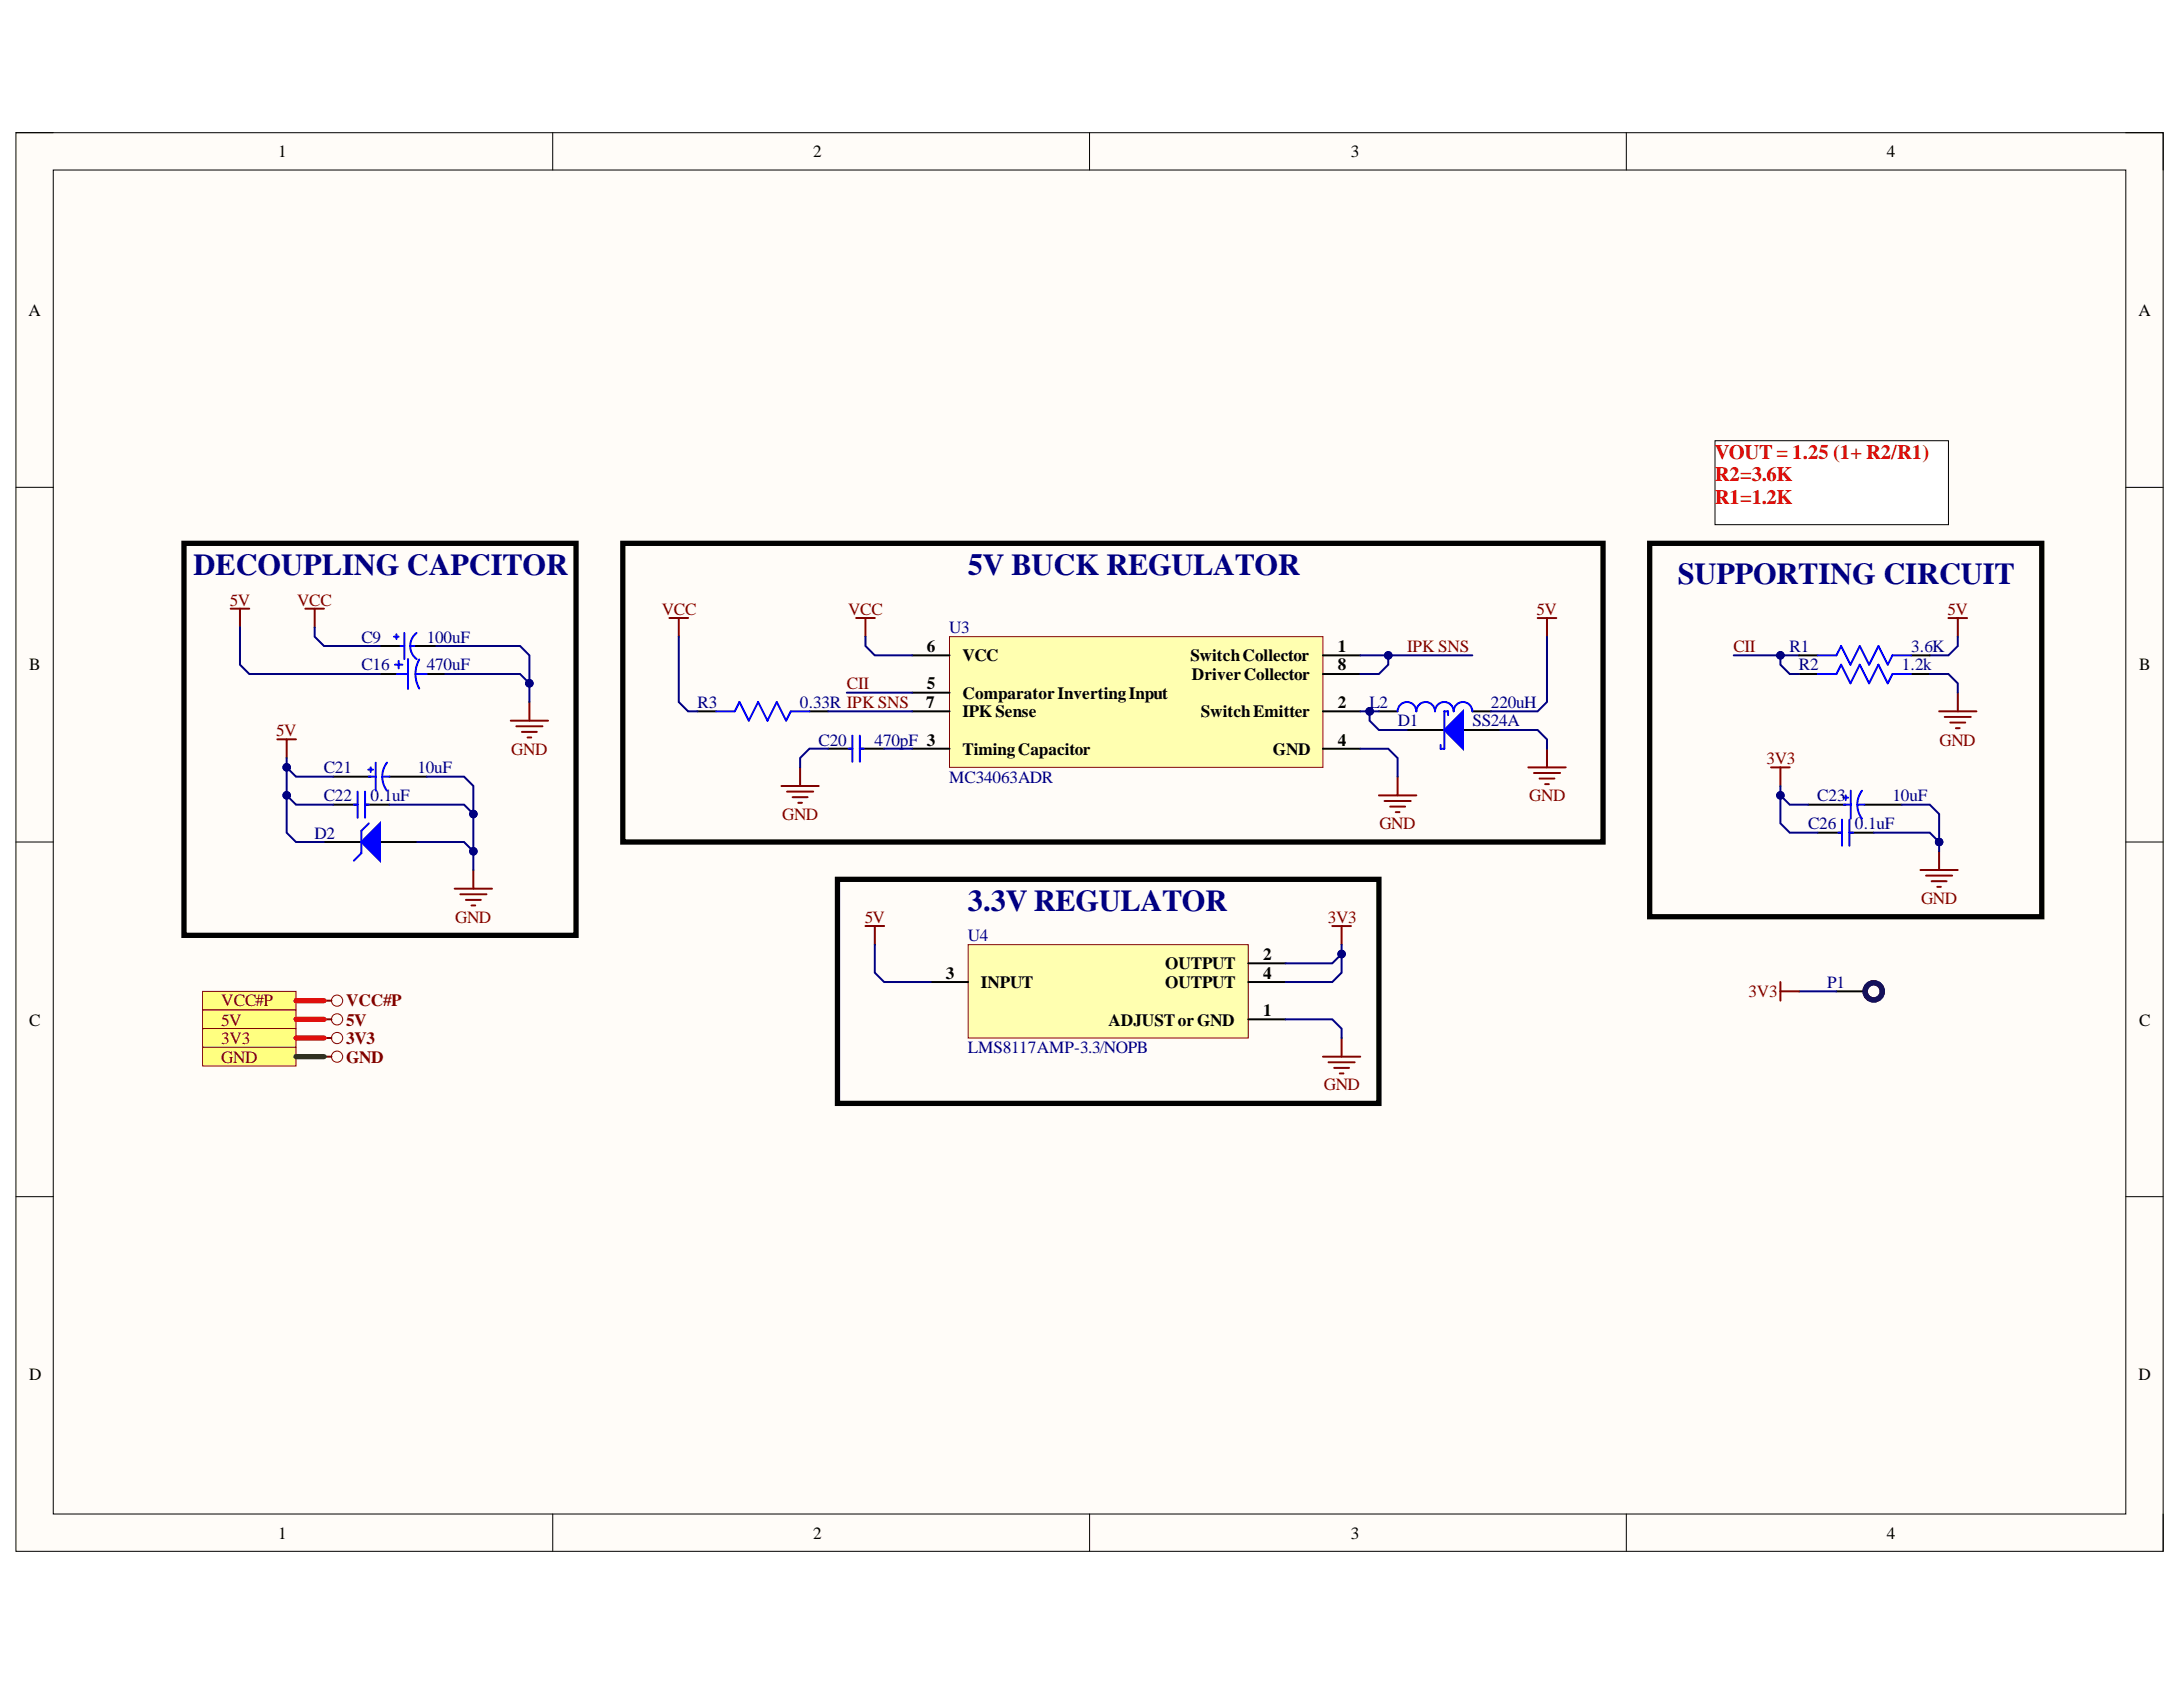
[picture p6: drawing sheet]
<svg xmlns="http://www.w3.org/2000/svg" width="279mm" height="216mm" viewBox="0 0 279 216" stroke-linecap="round" stroke-linejoin="round" font-family="sans-serif">
<defs><g id="words">
<g font-size="3.9" fill="#000080">
<text x="24.8" y="73.5">DECOUPLING CAPCITOR</text>
<text x="123.9" y="73.5">5V BUCK REGULATOR</text>
<text x="214.8" y="74.7">SUPPORTING CIRCUIT</text>
<text x="123.9" y="116.6">3.3V REGULATOR</text>
</g>
<g font-size="2.6" fill="#f00">
<text x="219.5" y="58.7">VOUT = 1.25 (1+ R2/R1)</text>
<text x="219.5" y="61.6">R2=3.6K</text>
<text x="219.5" y="64.5">R1=1.2K</text>
</g>
<g font-size="2.2">
<text x="35.6" y="20.1">1</text>
<text x="104.1" y="20.1">2</text>
<text x="172.9" y="20.1">3</text>
<text x="241.5" y="20.1">4</text>
<text x="3.6" y="40.4">A</text>
<text x="273.7" y="40.4">A</text>
<text x="118.6" y="83.4">6</text>
<text x="171.2" y="83.4">1</text>
<text x="3.7" y="85.8">B</text>
<text x="118.6" y="88.2">5</text>
<text x="123.2" y="89.4">ComparatorInvertingInput</text>
<text x="123.2" y="84.6">VCC</text>
<text x="152.4" y="84.6">SwitchCollector</text>
<text x="152.5" y="87.1">Driver Collector</text>
<text x="171.2" y="85.8">8</text>
<text x="273.8" y="85.8">B</text>
<text x="118.5" y="90.6">7</text>
<text x="123.2" y="91.8">IPK Sense</text>
<text x="153.7" y="91.8">SwitchEmitter</text>
<text x="171.2" y="90.6">2</text>
<text x="171.2" y="95.4">4</text>
<text x="123.2" y="96.6">TimingCapacitor</text>
<text x="162.9" y="96.6">GND</text>
<text x="121.1" y="125.3">3</text>
<text x="149.1" y="124.1">OUTPUT</text>
<text x="161.7" y="122.9">2</text>
<text x="161.7" y="125.3">4</text>
<text x="3.7" y="131.3">C</text>
<text x="125.6" y="126.4">INPUT</text>
<text x="141.9" y="131.3">ADJUSTorGND</text>
<text x="149.1" y="126.4">OUTPUT</text>
<text x="161.7" y="130">1</text>
<text x="273.8" y="131.3">C</text>
<text x="3.7" y="176.6">D</text>
<text x="273.7" y="176.6">D</text>
<text x="35.6" y="196.9">1</text>
<text x="104.1" y="196.9">2</text>
<text x="172.9" y="196.9">3</text>
<text x="241.5" y="196.9">4</text>
</g>
<g font-size="2.2" fill="#800000">
<text x="29.4" y="77.5">5V</text>
<text x="38" y="77.5">VCC</text>
<text x="84.7" y="78.7">VCC</text>
<text x="108.6" y="78.7">VCC</text>
<text x="180.1" y="83.4">IPK SNS</text>
<text x="196.7" y="78.7">5V</text>
<text x="221.9" y="83.4">CII</text>
<text x="249.3" y="78.7">5V</text>
<text x="108.4" y="88.2">CII</text>
<text x="35.3" y="94.2">5V</text>
<text x="248.2" y="95.4">GND</text>
<text x="65.4" y="96.6">GND</text>
<text x="226.1" y="97.8">3V3</text>
<text x="100.1" y="105">GND</text>
<text x="176.5" y="106.2">GND</text>
<text x="195.7" y="102.5">GND</text>
<text x="58.3" y="118.1">GND</text>
<text x="110.7" y="118.1">5V</text>
<text x="169.9" y="118.1">3V3</text>
<text x="245.9" y="115.7">GND</text>
<text x="28.3" y="128.8">VCC#P</text>
<text x="28.3" y="131.3">5V</text>
<text x="44.3" y="131.3">5V</text>
<text x="44.3" y="128.8">VCC#P</text>
<text x="223.8" y="127.6">3V3</text>
<text x="28.3" y="133.6">3V3</text>
<text x="28.3" y="136">GND</text>
<text x="44.3" y="133.6">3V3</text>
<text x="44.3" y="136">GND</text>
<text x="169.4" y="139.5">GND</text>
</g>
<g font-size="2.2" fill="#000080">
<text x="46.2" y="82.2">C9</text>
<text x="54.6" y="82.2">100uF</text>
<text x="121.5" y="81.1">U3</text>
<text x="229" y="83.4">R1</text>
<text x="244.6" y="83.4">3.6K</text>
<text x="46.2" y="85.8">C16</text>
<text x="54.6" y="85.8">470uF</text>
<text x="230.2" y="85.8">R2</text>
<text x="243.4" y="85.8">1.2k</text>
<text x="89.3" y="90.6">R3</text>
<text x="102.4" y="90.6">0.33R IPK SNS</text>
<text x="104.8" y="95.4">C20</text>
<text x="111.9" y="95.4">470pF 3</text>
<text x="175.3" y="90.6">L2</text>
<text x="178.9" y="93">D1</text>
<text x="188.5" y="93">SS24A</text>
<text x="190.8" y="90.6">220uH</text>
<text x="41.4" y="99">C21</text>
<text x="53.4" y="99">10uF</text>
<text x="121.5" y="100.2">MC34063ADR</text>
<text x="40.2" y="107.3">D2</text>
<text x="41.4" y="102.5">C22</text>
<text x="47.4" y="102.5">0.1uF</text>
<text x="231.4" y="106.2">C26</text>
<text x="232.6" y="102.5">C23</text>
<text x="237.4" y="106.2">0.1uF</text>
<text x="242.2" y="102.5">10uF</text>
<text x="123.9" y="120.4">U4</text>
<text x="233.9" y="126.4">P1</text>
<text x="123.9" y="134.8">LMS8117AMP-3.3/NOPB</text>
</g>
</g></defs>
<path d="M2 17h274.9v181.5h-274.9z" fill-rule="evenodd" fill="#fffcf8"/>
<path d="M2 17h274.9v181.5h-274.9z" fill="none" stroke="#000" stroke-width=".13"/>
<path d="M6.8 21.8h265.3v172h-265.3z" fill-rule="evenodd" fill="#fffcf8"/>
<g fill="none" stroke="#000" stroke-width=".13">
<path d="M2 17h4.8M70.7 17v4.8M139.4 17v4.8M208.2 17v4.8M272.1 17h4.8v4.8M6.8 21.8h265.3v172h-265.3zM2 62.4h4.8M272.1 62.4h4.8M2 107.8h4.8M272.1 107.8h4.8M2 153.1h4.8M272.1 153.1h4.8"/>
<path d="M70.7 193.8v4.7M139.5 193.8v4.7M208.2 193.8v4.7M276.9 193.8v4.7"/>
</g>
<path d="M123.9 120.9h35.9v11.9h-35.9z" fill-rule="evenodd" fill="#ffffb0"/>
<path d="M123.9 120.9h35.9v11.9h-35.9z" fill="none" stroke="#800000" stroke-width=".13"/>
<path d="M41.5 107.8h4.7M48.6 107.8h4.8M119.1 125.7h4.8M159.8 130.5h4.7M159.8 123.3h4.7M159.8 125.7h4.7" fill="none" stroke="#000" stroke-width=".25"/>
<path d="M35.5 94.6h2.4M36.7 94.6v2.4M170.5 118.5h2.4M171.7 118.5v2.4M169.3 135.2h4.8M170 135.9h3.4M170.8 136.7h1.9M171.5 137.4h.4M171.7 132.8v2.4" fill="none" stroke="#800000" stroke-width=".25"/>
<path d="M46.2 107.8l2.4-2.4v4.7z" fill="#00f"/>
<path d="M45.3 103h.5M45.8 101.3v3.4M46.2 107.8l2.4-2.4v4.7zM46.7 101.3v3.4M46.7 103h.5M47.2 105.4l-1 .9v2.9l-.9 .9M235.3 106.6h.5M235.8 104.9v3.3M236.7 104.9v3.3M236.7 106.6h.5" fill="none" stroke="#00f" stroke-width=".25"/>
<path d="M42.7 103h3.1M46.7 103h3.1M232.7 106.6h3.1M236.7 106.6h3.1" fill="none" stroke="#000" stroke-width=".25"/>
<path d="M226.7 98.2h2.4M227.9 98.2v2.4M58.2 113.7h4.8M58.9 114.4h3.4M59.6 115.2h1.9M60.3 115.9h.5M60.6 111.3v2.4M245.8 111.3h4.8M246.5 112.1h3.4M247.2 112.8h1.9M247.9 113.5h.5M248.2 109v2.3" fill="none" stroke="#800000" stroke-width=".25"/>
<path d="M25.9 126.9h12v2.4h-12z" fill-rule="evenodd" fill="#ffff80"/>
<path d="M25.9 126.9h12v2.4h-12z" fill="none" stroke="#800000" stroke-width=".13"/>
<path d="M25.9 129.3h12v2.3h-12z" fill-rule="evenodd" fill="#ffff80"/>
<g fill="none" stroke="#800000" stroke-width=".13">
<path d="M25.9 129.3h12v2.3h-12z"/>
<circle cx="43.1" cy="128.1" r=".72"/>
<circle cx="43.1" cy="130.5" r=".72"/>
</g>
<path d="M41.5 130.5h.9M41.5 128.1h.9" fill="none" stroke="#800000" stroke-width=".25"/>
<path d="M25.9 131.6h12v2.4h-12z" fill-rule="evenodd" fill="#ffff80"/>
<g fill="none" stroke="#800000" stroke-width=".13">
<path d="M25.9 131.6h12v2.4h-12z"/>
<circle cx="43.1" cy="132.8" r=".72"/>
</g>
<path d="M41.5 132.8h.9" fill="none" stroke="#800000" stroke-width=".25"/>
<path d="M25.9 134h12v2.4h-12z" fill-rule="evenodd" fill="#ffff80"/>
<g fill="none" stroke="#800000" stroke-width=".13">
<path d="M25.9 134h12v2.4h-12z"/>
<circle cx="43.1" cy="135.2" r=".72"/>
</g>
<g fill="none" stroke="#800000" stroke-width=".25">
<path d="M29.5 77.9h2.4M30.7 77.9v2.4M196.8 79.1h2.4M198 79.1v2.4M249.4 79.1h2.4M250.6 79.1v2.4M65.4 92.2h4.7M66.1 92.9h3.3M66.8 93.7h1.9M67.5 94.4h.5M67.8 89.8v2.4M102.4 98.2v2.4"/>
<path d="M178.9 99.4v2.4M195.6 98.2h4.8M196.3 98.9h3.4M197 99.6h2M198 95.8v2.4M248.2 91h4.8M248.9 91.8h3.3M249.6 92.5h1.9M250.3 93.2h.5M250.6 88.6v2.4M100 100.6h4.8M100.7 101.3h3.4"/>
<path d="M101.4 102h2M102.2 102.7h.4M176.5 101.8h4.8M177.2 102.5h3.4M177.9 103.2h1.9M178.6 103.9h.5M197.8 100.4h.4M41.5 135.2h.9"/>
</g>
<path d="M23.5 69.5h50.2v50.2h-50.2zM79.7 69.5h125.5v38.3h-125.5zM211.1 69.5h50.2v47.8h-50.2zM107.2 112.5h69.3v28.7h-69.3z" fill="none" stroke="#000" stroke-width=".68"/>
<path d="M121.5 81.5h47.8v16.7h-47.8z" fill-rule="evenodd" fill="#ffffb0"/>
<path d="M121.5 81.5h47.8v16.7h-47.8z" fill="none" stroke="#800000" stroke-width=".13"/>
<path d="M116.7 83.9h4.8M116.7 91h4.8M116.7 95.8h4.8M116.7 88.6h4.8M169.3 83.9h4.8M169.3 91h4.8M169.3 95.8h4.8M169.3 86.3h4.8M180.1 93.4h4.8M187.2 93.4h4.8" fill="none" stroke="#000" stroke-width=".25"/>
<path d="M184.9 93.4l2.3-2.4v4.8z" fill="#00f"/>
<g fill="none" stroke="#00f" stroke-width=".25">
<path d="M47.1 98.5h.6M47.2 99.4h.9M47.4 98.2v.6M48.1 97.6v3.6M48.9 99.4h.9M49.5 97.6a2.98 2.98 0 0 0 0 3.6M50.4 81.5h.6M50.6 85.1h.9M50.7 81.2v.6M50.8 86.3h1.4M51 84.6v.9M51.3 82.7h.4"/>
<path d="M51.7 81v3.3M52.2 84.3v3.9M52.6 82.7h.4M53.2 86.3l.1 .7 .4 1.1M53.2 86.3h1.4M53.3 81a2.11 2.11 0 0 0 0 3.4M53.7 84.4l-.4 1.1-.1 .8M91.7 91h2.3l.6-1.2 1.2 2.4 1.2-2.4 1.2 2.4 1.2-2.4 1.2 2.4 .6-1.2h2.4M108.6 95.8h.5M109.1 94.1v3.4M110.1 95.8h.4M110.1 94.1v3.4"/>
<path d="M178.9 91a1.2 1.2 0 0 1 1.2-1.2 1.2 1.2 0 0 1 1.2 1.2 1.19 1.19 0 0 1 1.2-1.2 1.19 1.19 0 0 1 1.2 1.2 1.19 1.19 0 0 1 1.2-1.2 1.19 1.19 0 0 1 1.2 1.2 1.19 1.19 0 0 1 1.1-1.2 1.19 1.19 0 0 1 1.2 1.2M184.9 93.4l2.3-2.4v4.8zM185.3 91.5v-.5h-.4v4.8h-.5v-.5M232.7 86.3h2.3l.6-1.2 1.2 2.4 1.2-2.4 1.2 2.4 1.2-2.4 1.2 2.4 .6-1.2h2.4M235.9 102.1h.6M236 103h.9M236.2 101.8v.6M236.9 101.2v3.6M237.7 103h.9M238.3 101.2a2.98 2.98 0 0 0 0 3.6"/>
</g>
<g fill="none" stroke="#000" stroke-width=".25">
<path d="M42.7 99.4h4.7M48.6 82.7h3.1M48.6 86.3h2.4M49.8 99.4h4.8M52.7 82.7h3.1M54.6 86.3h2.4M89.3 91h2.4M103.6 91h2.4M106 95.8h3.1M110.1 95.8h3.1M176.5 91h2.4M188.4 91h2.4"/>
<path d="M230.3 86.3h2.4M244.6 86.3h2.4M231.5 103h4.7M238.6 103h4.8"/>
</g>
<path d="M39.1 77.9h2.4M40.3 77.9v2.4M85.7 79.1h2.4M86.9 79.1v2.4M109.6 79.1h2.4M110.8 79.1v2.4M110.8 118.5h2.4M112 118.5v2.4" fill="none" stroke="#800000" stroke-width=".25"/>
<path d="M37.9 135.2h3.6" fill="none" stroke="#274e13" stroke-width=".68"/>
<path d="M37.9 132.8h3.6M37.9 130.5h3.6M37.9 128.1h3.6" fill="none" stroke="#f00" stroke-width=".68"/>
<path d="M36.7 101.8v4.8l1.2 1.2h3.6" fill="none" stroke="#000080" stroke-width=".25"/>
<circle cx="36.7" cy="101.8" r=".48" fill="#000080"/>
<circle cx="36.7" cy="101.8" r=".48" fill="none" stroke="#000080" stroke-width=".13"/>
<path d="M36.7 98.2v3.6l1.2 1.2h4.8" fill="none" stroke="#000080" stroke-width=".25"/>
<circle cx="36.7" cy="101.8" r=".48" fill="#000080"/>
<circle cx="36.7" cy="101.8" r=".48" fill="none" stroke="#000080" stroke-width=".13"/>
<circle cx="36.7" cy="98.2" r=".48" fill="#000080"/>
<circle cx="36.7" cy="98.2" r=".48" fill="none" stroke="#000080" stroke-width=".13"/>
<path d="M36.7 97v1.2l1.2 1.2h4.8" fill="none" stroke="#000080" stroke-width=".25"/>
<circle cx="36.7" cy="98.2" r=".48" fill="#000080"/>
<circle cx="36.7" cy="98.2" r=".48" fill="none" stroke="#000080" stroke-width=".13"/>
<path d="M49.8 103h9.6l1.2 1.2v4.8" fill="none" stroke="#000080" stroke-width=".25"/>
<circle cx="60.6" cy="104.2" r=".48" fill="#000080"/>
<circle cx="60.6" cy="104.2" r=".48" fill="none" stroke="#000080" stroke-width=".13"/>
<circle cx="60.6" cy="109" r=".48" fill="#000080"/>
<circle cx="60.6" cy="109" r=".48" fill="none" stroke="#000080" stroke-width=".13"/>
<path d="M54.6 99.4h4.8l1.2 1.2v3.6" fill="none" stroke="#000080" stroke-width=".25"/>
<circle cx="60.6" cy="104.2" r=".48" fill="#000080"/>
<circle cx="60.6" cy="104.2" r=".48" fill="none" stroke="#000080" stroke-width=".13"/>
<path d="M53.4 107.8h6l1.2 1.2v2.3" fill="none" stroke="#000080" stroke-width=".25"/>
<circle cx="60.6" cy="109" r=".48" fill="#000080"/>
<circle cx="60.6" cy="109" r=".48" fill="none" stroke="#000080" stroke-width=".13"/>
<path d="M112 120.9v3.6l1.2 1.2h5.9M164.5 130.5h6l1.2 1.1v1.2M171.7 120.9v3.6l-1.2 1.2h-6" fill="none" stroke="#000080" stroke-width=".25"/>
<circle cx="171.7" cy="122.1" r=".48" fill="#000080"/>
<circle cx="171.7" cy="122.1" r=".48" fill="none" stroke="#000080" stroke-width=".13"/>
<path d="M171.7 122.1l-1.2 1.2h-6" fill="none" stroke="#000080" stroke-width=".25"/>
<circle cx="171.7" cy="122.1" r=".48" fill="#000080"/>
<circle cx="171.7" cy="122.1" r=".48" fill="none" stroke="#000080" stroke-width=".13"/>
<path d="M227.9 101.8v3.6l1.2 1.2h3.6" fill="none" stroke="#000080" stroke-width=".25"/>
<circle cx="227.9" cy="101.8" r=".48" fill="#000080"/>
<circle cx="227.9" cy="101.8" r=".48" fill="none" stroke="#000080" stroke-width=".13"/>
<path d="M227.9 100.6v1.2l1.2 1.2h2.4" fill="none" stroke="#000080" stroke-width=".25"/>
<circle cx="227.9" cy="101.8" r=".48" fill="#000080"/>
<circle cx="227.9" cy="101.8" r=".48" fill="none" stroke="#000080" stroke-width=".13"/>
<path d="M239.8 106.6h7.2l1.2 1.2" fill="none" stroke="#000080" stroke-width=".25"/>
<circle cx="248.2" cy="107.8" r=".48" fill="#000080"/>
<circle cx="248.2" cy="107.8" r=".48" fill="none" stroke="#000080" stroke-width=".13"/>
<path d="M243.4 103h3.6l1.2 1.2v4.8" fill="none" stroke="#000080" stroke-width=".25"/>
<circle cx="248.2" cy="107.8" r=".48" fill="#000080"/>
<circle cx="248.2" cy="107.8" r=".48" fill="none" stroke="#000080" stroke-width=".13"/>
<path d="M86.9 81.5v8.3l1.2 1.2h1.2M106 95.8h-2.4l-1.2 1.2v1.2M106 91h10.7M108.4 88.6h8.3M110.8 81.5v1.2l1.2 1.2h4.7M113.2 95.8h3.5M174.1 95.8h3.6l1.2 1.2v2.4M174.1 91h2.4" fill="none" stroke="#000080" stroke-width=".25"/>
<circle cx="175.3" cy="91" r=".48" fill="#000080"/>
<circle cx="175.3" cy="91" r=".48" fill="none" stroke="#000080" stroke-width=".13"/>
<path d="M177.7 83.9v1.2l-1.2 1.2h-2.4" fill="none" stroke="#000080" stroke-width=".25"/>
<circle cx="177.7" cy="83.9" r=".48" fill="#000080"/>
<circle cx="177.7" cy="83.9" r=".48" fill="none" stroke="#000080" stroke-width=".13"/>
<path d="M174.1 83.9h14.3" fill="none" stroke="#000080" stroke-width=".25"/>
<circle cx="177.7" cy="83.9" r=".48" fill="#000080"/>
<circle cx="177.7" cy="83.9" r=".48" fill="none" stroke="#000080" stroke-width=".13"/>
<path d="M175.3 91v1.2l1.2 1.2h3.6" fill="none" stroke="#000080" stroke-width=".25"/>
<circle cx="175.3" cy="91" r=".48" fill="#000080"/>
<circle cx="175.3" cy="91" r=".48" fill="none" stroke="#000080" stroke-width=".13"/>
<path d="M192 93.4h4.8l1.2 1.2v1.2M198 81.5v8.3l-1.2 1.2h-6M221.9 83.9h8.4" fill="none" stroke="#000080" stroke-width=".25"/>
<circle cx="227.9" cy="83.9" r=".48" fill="#000080"/>
<circle cx="227.9" cy="83.9" r=".48" fill="none" stroke="#000080" stroke-width=".13"/>
<path d="M227.9 83.9v1.2l1.2 1.2h1.2" fill="none" stroke="#000080" stroke-width=".25"/>
<circle cx="227.9" cy="83.9" r=".48" fill="#000080"/>
<circle cx="227.9" cy="83.9" r=".48" fill="none" stroke="#000080" stroke-width=".13"/>
<path d="M30.7 80.3v4.8l1.2 1.2h16.7M40.3 80.3v1.2l1.2 1.2h7.1M57 86.3h9.6l1.2 1.2M247 86.3h2.4l1.2 1.2v1.1M250.6 81.5v1.2l-1.2 1.2h-2.4" fill="none" stroke="#000080" stroke-width=".25"/>
<circle cx="67.8" cy="87.5" r=".48" fill="#000080"/>
<circle cx="67.8" cy="87.5" r=".48" fill="none" stroke="#000080" stroke-width=".13"/>
<path d="M55.8 82.7h10.8l1.2 1.2v5.9" fill="none" stroke="#000080" stroke-width=".25"/>
<circle cx="67.8" cy="87.5" r=".48" fill="#000080"/>
<circle cx="67.8" cy="87.5" r=".48" fill="none" stroke="#000080" stroke-width=".13"/>
<path d="M230.3 83.9h2.4M244.6 83.9h2.4M235 126.9h3.6" fill="none" stroke="#000" stroke-width=".25"/>
<circle cx="239.8" cy="126.9" r="1.1" fill="none" stroke="#20124d" stroke-width=".68"/>
<path d="M230.3 126.9h4.7" fill="none" stroke="#000080" stroke-width=".25"/>
<path d="M227.9 125.7v2.4M227.9 126.9h2.4" fill="none" stroke="#800000" stroke-width=".25"/>
<path d="M232.7 83.9h2.3l.6-1.2 1.2 2.4 1.2-2.4 1.2 2.4 1.2-2.4 1.2 2.4 .6-1.2h2.4" fill="none" stroke="#00f" stroke-width=".25"/>
<path d="M219.5 56.4h29.9v10.7h-29.9z" fill-rule="evenodd" fill="#fff"/>
<path d="M219.5 56.4h29.9v10.7h-29.9z" fill="none" stroke="#000" stroke-width=".13"/>
<use href="#words"/>
</svg>
